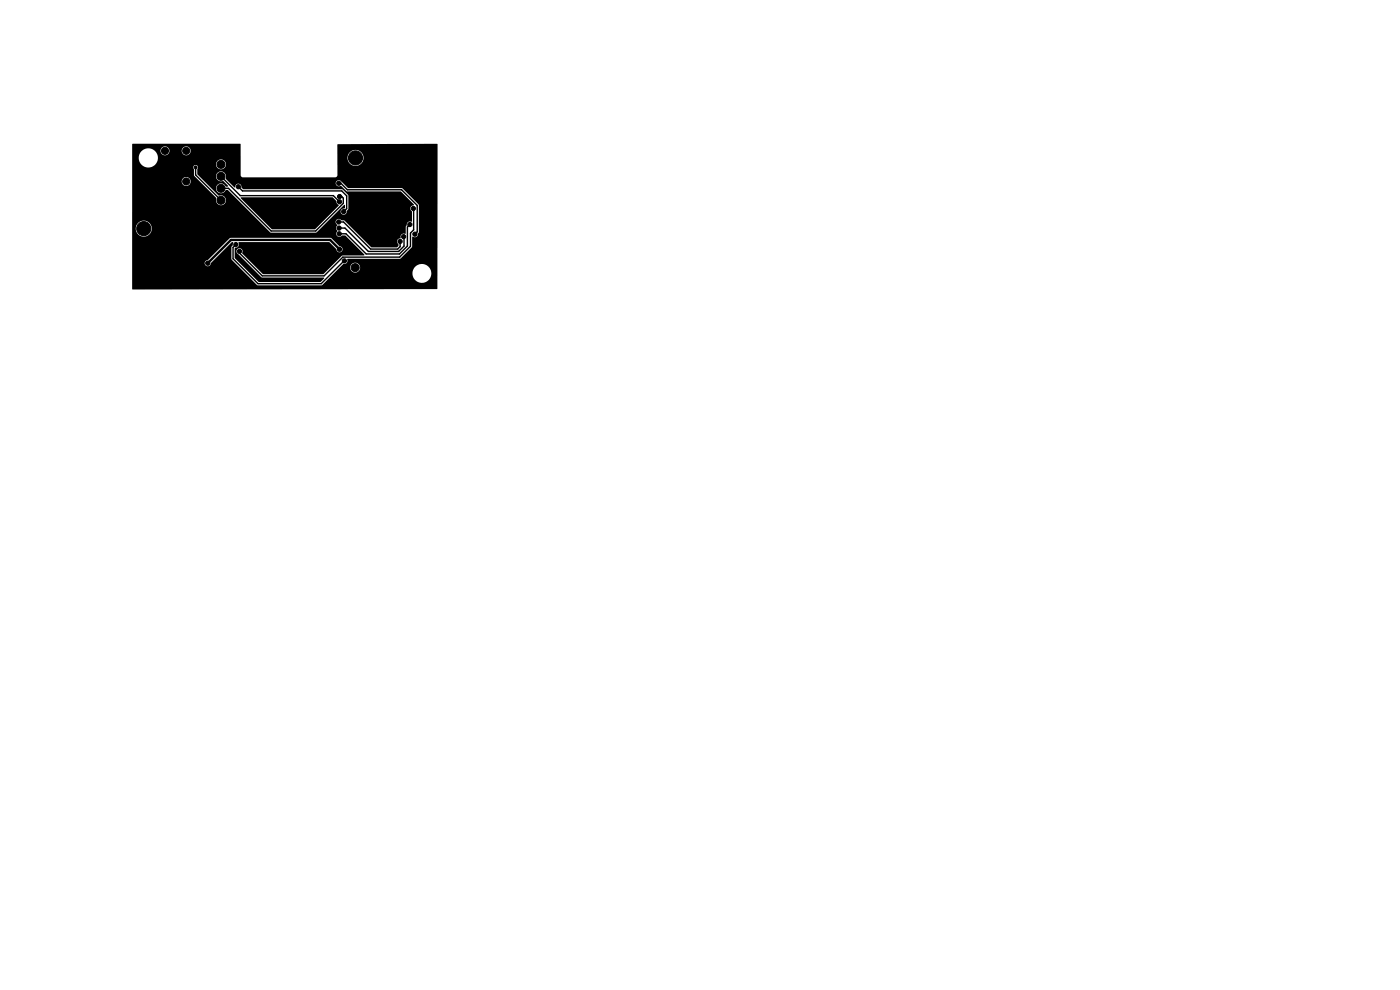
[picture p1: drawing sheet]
<svg xmlns="http://www.w3.org/2000/svg" width="297mm" height="210mm" viewBox="0 0 297 210" stroke-linecap="round" stroke-linejoin="round" font-family="sans-serif">
<g fill="#000" stroke="#000" stroke-width=".21">
<path d="M34.3 37.8h1.4v1.4h-1.4zM46 31.5h1.7v1.7h-1.7zM79 32h3v3h-3zM29 41.9h3v3h-3zM77 55.9h1.7v1.7h-1.7z"/>
<circle cx="35" cy="32" r=".75"/>
<circle cx="39.5" cy="38.5" r=".75"/>
<circle cx="39.5" cy="32" r=".75"/>
<circle cx="41.5" cy="35.5" r=".3"/>
<circle cx="46.9" cy="34.9" r=".85"/>
<circle cx="46.9" cy="37.4" r=".85"/>
<circle cx="46.9" cy="39.9" r=".85"/>
<circle cx="49.3" cy="31.3" r=".3"/>
<circle cx="50.6" cy="39.6" r=".45"/>
<circle cx="71.9" cy="38.9" r=".45"/>
<circle cx="75.4" cy="33.5" r="1.5"/>
<circle cx="30.5" cy="48.5" r="1.5"/>
<circle cx="44.1" cy="55.8" r=".45"/>
<circle cx="46.9" cy="42.5" r=".85"/>
<circle cx="50" cy="51.9" r=".45"/>
<circle cx="50.8" cy="53.3" r=".45"/>
<circle cx="58.3" cy="46.5" r=".3"/>
<circle cx="58.3" cy="45.1" r=".3"/>
<circle cx="59" cy="44.4" r=".3"/>
<circle cx="59" cy="47.2" r=".3"/>
<circle cx="59" cy="45.8" r=".3"/>
<circle cx="59.7" cy="46.5" r=".3"/>
<circle cx="59.7" cy="45.1" r=".3"/>
<circle cx="60.4" cy="47.2" r=".3"/>
<circle cx="60.4" cy="44.4" r=".3"/>
<circle cx="60.5" cy="45.8" r=".3"/>
<circle cx="61.1" cy="46.5" r=".3"/>
<circle cx="61.2" cy="45.1" r=".3"/>
<circle cx="71.8" cy="47.1" r=".45"/>
<circle cx="71.9" cy="48.4" r=".45"/>
<circle cx="72" cy="49.6" r=".45"/>
<circle cx="72" cy="52.9" r=".45"/>
<circle cx="72" cy="42.8" r=".45"/>
<circle cx="72" cy="41.7" r=".45"/>
<circle cx="72.9" cy="44.9" r=".45"/>
<circle cx="73.1" cy="55.3" r=".45"/>
<circle cx="75.3" cy="56.8" r=".85"/>
<circle cx="84.9" cy="51.2" r=".45"/>
<circle cx="85.6" cy="50.2" r=".45"/>
<circle cx="87" cy="47.6" r=".45"/>
<circle cx="87.7" cy="44.2" r=".45"/>
<circle cx="88" cy="49.7" r=".45"/>
<circle cx="50.5" cy="60.5" r=".3"/>
</g>
<path d="M41.5 35.5v1.6l5.4 5.4h-.5M46.9 39.9h1.6l9 9.1h9.5l5.8-5.9v-1.1l-.3-.3h-.5M46.9 37.4l4.1 4.1h19.7l1.3 1.3M50.6 39.6l.8 .9h21.1l1.1 1.1v2.6l-.7 .7M71.9 38.9h.4l1.4 1.4h11.5l3.3 3.3v5.6l-.5 .5M50 51.9l-.6 .6v2.4l5.3 5.3h13.4l5-4.9M71.7 42.5h.1M71.8 47.1h1.1l5.7 5.7h5.8l.5-.5v-1.1M71.9 48.4h1.3l4.9 4.9h6.5l1.1-1.1-.1-2M87 47.6l-.6 .6v4l-1.7 1.7h-7l-4.3-4.3h-1.4M87.7 44.2l.1 4.6-.7 .6v2.8l-2.3 2.3h-12.1l-3.9 4h-13.2l-4.8-4.8v-.4" fill="none" stroke="#000" stroke-width=".3"/>
<path d="M72 41.7h.5" fill="none" stroke="#000" stroke-width=".21"/>
<path d="M72 52.9l-2-2h-21l-4.9 4.9" fill="none" stroke="#000" stroke-width=".5"/>
<g fill="#000">
<path d="M28.1 30.5h22.9l.1 6.7 .4 .4h19.7l.4-.4v-3.7h2.1v.3a1.71 1.71 0 0 0 2.7 1.1 1.71 1.71 0 0 0-.2-2.9 1.71 1.71 0 0 0-2.5 1.5h-2.1v-2.9h21.2l-.1 30.7h-64.7v-5.5h15.4v.2a.67 .67 0 0 0 .8 .5 .67 .67 0 0 0 .6-.7l4.4-4.4h.2l.1 .1-.1 .5-.3 .4 .1 2.7 5.5 5.4h13.5l2.6-2.5h16.7a2.01 2.01 0 0 0 2.9 1.8 2.01 2.01 0 0 0 .3-3.4 2.01 2.01 0 0 0-3.2 1.3v.3h-16.7l1.2-1.2h2.3a1.06 1.06 0 0 0 1.5 .9 1.06 1.06 0 0 0 .2-1.8 1.06 1.06 0 0 0-1.7 .7v.2h-2.3l.9-.8a.74 .74 0 0 0 .7-.3 .74 .74 0 0 0 .1-.8h11.2l2.5-2.5 .1-2.2a.77 .77 0 0 0 .9 0 .77 .77 0 0 0 .3-.7l.2-.3-.1-5.8-3.4-3.4-11.5-.1-1.5-1.3a.68 .68 0 0 0-.9-.2 .68 .68 0 0 0-.1 1 .68 .68 0 0 0 1 0l1.2 1.2h11.4l2.8 2.9a.75 .75 0 0 0-.7 .5 .75 .75 0 0 0 .3 .9v2l-.1 .1a.7 .7 0 0 0-.8 .1 .7 .7 0 0 0-.2 .7l-.2 .3v1.5a.8 .8 0 0 0-.9 .1 .8 .8 0 0 0-.2 .8 .71 .71 0 0 0-.7 .5 .71 .71 0 0 0 .2 .8v.4l-.3 .3h-5.4l-5.7-5.7-.6-.1a.7 .7 0 0 0-1.2 0 .7 .7 0 0 0 .3 1.1l-.1 .1a.77 .77 0 0 0 .1 1.1 .68 .68 0 0 0-.1 1.1 .68 .68 0 0 0 1.1-.2l.7 .1 4 4.1-4.7 .1-4 4h-12.8l-4.4-4.5a.67 .67 0 0 0-.2-.9 .67 .67 0 0 0-.9 .2 .67 .67 0 0 0 .2 .9l5 4.9 13.2 .1 .1 .1-.8 .8h-13.1l-5.1-5v-2.2a.79 .79 0 0 0 .8-.4 .79 .79 0 0 0 0-.8h19.2l1.5 1.4a.67 .67 0 0 0 .7 .7 .67 .67 0 0 0 .7-.6 .67 .67 0 0 0-.7-.7l-1.9-1.8h-21.2l-4.8 4.7-.5 .3-.2 .4h-15.4v-7.3h.8a1.71 1.71 0 0 0 2.5 1.5 1.71 1.71 0 0 0 .2-2.9 1.71 1.71 0 0 0-2.7 1.1v.3h-.8v-10h10.5a.95 .95 0 0 0 1.4 .9 .95 .95 0 0 0 .2-1.7 .95 .95 0 0 0-1.5 .6l-.1 .2h-10.5v-5h1.4a2.04 2.04 0 0 0 2.5 2h9.1l.2 1.8 4.7 4.7a1.07 1.07 0 0 0 .6 1.5 1.07 1.07 0 0 0 1.4-.9 1.07 1.07 0 0 0-1.2-1.1h-.3l-4.1-4.1h3.5v.2a1.17 1.17 0 0 0 1.6 .8l1 1-.1 .2h-.4a1.07 1.07 0 0 0-1.7-.5 1.07 1.07 0 0 0 .1 1.7 1.07 1.07 0 0 0 1.6-.5h.5l9.1 9.1 9.6-.1 5.9-5.9 .2 .2-.1 .6a.67 .67 0 0 0-.8 .7 .67 .67 0 0 0 .8 .6l.4-.3 .1-.5 .3-.4v-2.8l-1.4-1.4h-20.9l-.4-.3a.71 .71 0 0 0-.6-.8 .71 .71 0 0 0-.8 .7l-1.9-1.8a1.09 1.09 0 0 0-.7-1.5 1.09 1.09 0 0 0-1.4 1h-3.5l-.4-.5v-1.1a.5 .5 0 0 0-.2-.8 .5 .5 0 0 0-.7 .5h-9.1l1.1-.6h12.8a1.06 1.06 0 0 0 1.5 .9 1.06 1.06 0 0 0 .2-1.8 1.06 1.06 0 0 0-1.7 .7v.2h-12.8a2.03 2.03 0 0 0-.2-2.9h1.2l.1 .2a.95 .95 0 0 0 1 .7 .95 .95 0 0 0 .9-.9h2.5l.1 .2a.95 .95 0 0 0 1.5 .6 .95 .95 0 0 0-.2-1.7 .95 .95 0 0 0-1.4 .9h-2.5l-.1-.2a.95 .95 0 0 0-1-.7 .95 .95 0 0 0-.9 .9h-1.2l-.2-.2a2.04 2.04 0 0 0-3.2 1.7h-1.4zM51.1 41.9h19.4l.8 .7 .1 .5 .5 .4-5.1 5.1h-9.1l-6.6-6.5z"/>
<circle cx="72" cy="52.9" r=".25"/>
</g>
</svg>
